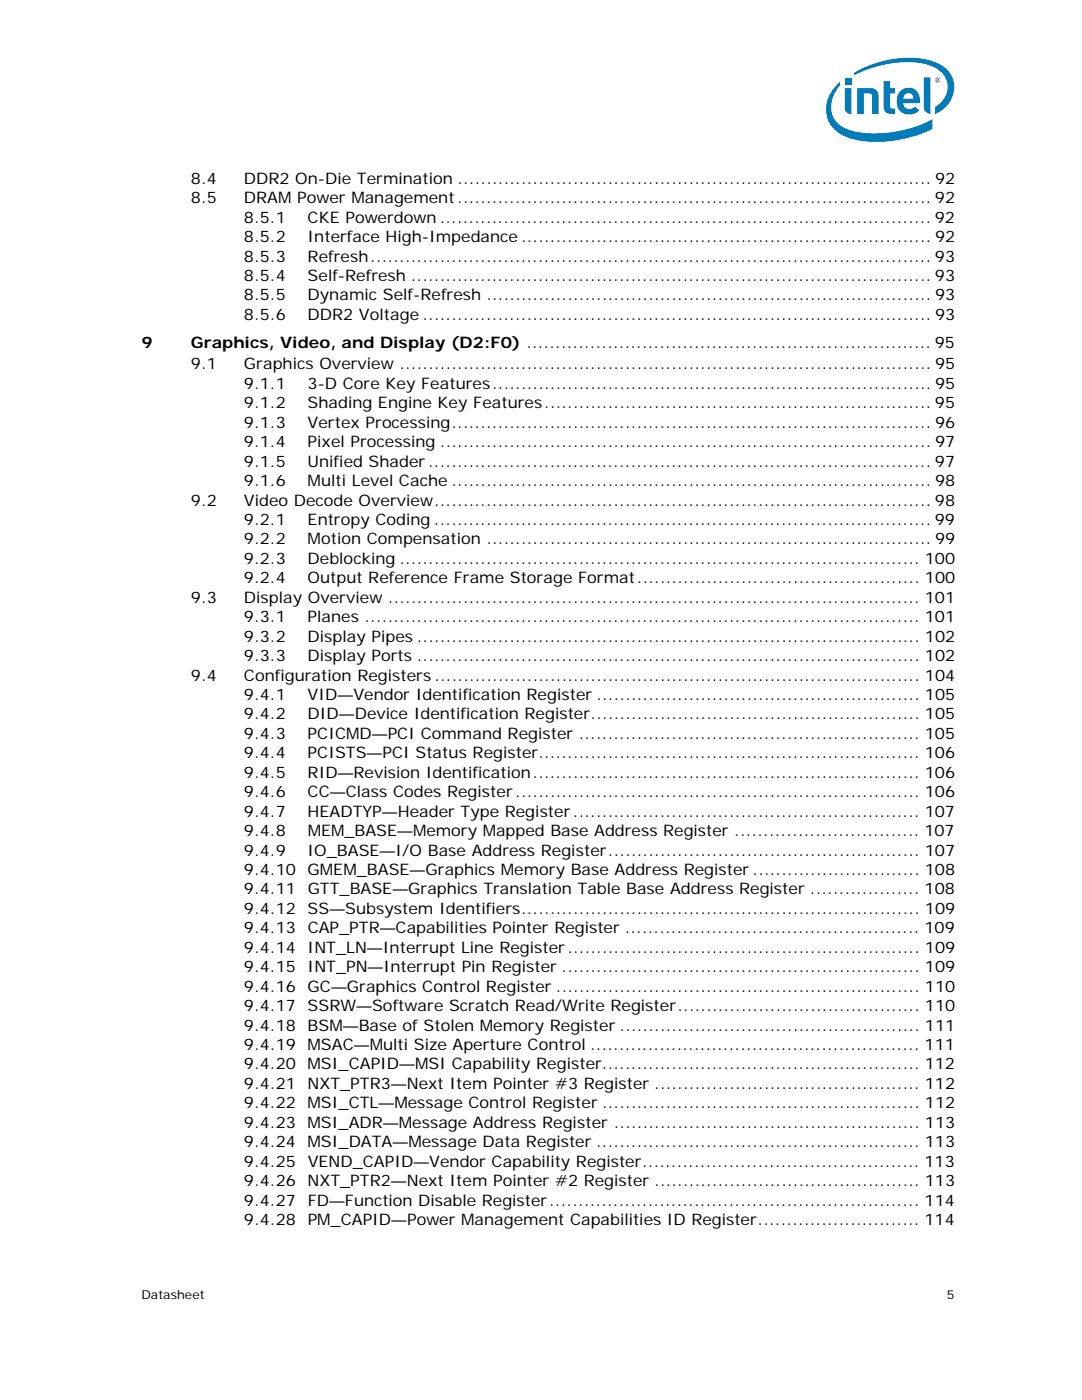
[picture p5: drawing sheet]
<svg xmlns="http://www.w3.org/2000/svg" width="216mm" height="279mm" viewBox="0 0 216 279" stroke-linecap="round" stroke-linejoin="round" font-family="sans-serif">
<defs><g id="words">
<g font-size="3.2">
<text x="38.1" y="36.7">8.4</text>
<text x="38.1" y="40.6">8.5</text>
<text x="48.7" y="36.7">DDR2 On-Die Termination .................................................................................. 92</text>
<text x="48.7" y="40.6">DRAM Power Management.................................................................................. 92</text>
<text x="48.7" y="44.5">8.5.1</text>
<text x="61.4" y="44.5">CKE Powerdown ..................................................................................... 92</text>
<text x="48.7" y="48.3">8.5.2</text>
<text x="48.7" y="52.2">8.5.3</text>
<text x="61.4" y="48.3">Interface High-Impedance ....................................................................... 92</text>
<text x="61.4" y="52.2">Refresh................................................................................................. 93</text>
<text x="48.7" y="56.1">8.5.4</text>
<text x="48.7" y="60">8.5.5</text>
<text x="61.4" y="56.1">Self-Refresh .......................................................................................... 93</text>
<text x="61.4" y="60">Dynamic Self-Refresh ............................................................................. 93</text>
<text x="48.7" y="63.9">8.5.6</text>
<text x="61.4" y="63.9">DDR2 Voltage ........................................................................................ 93</text>
<text x="28.2" y="69.5">9</text>
<text x="38.1" y="69.5">Graphics, Video, and Display (D2:F0) ...................................................................... 95</text>
<text x="38.1" y="73.7">9.1</text>
<text x="48.7" y="77.6">9.1.1</text>
<text x="48.7" y="73.7">Graphics Overview ............................................................................................ 95</text>
<text x="61.4" y="77.6">3-D Core Key Features............................................................................ 95</text>
<text x="48.7" y="81.5">9.1.2</text>
<text x="61.4" y="81.5">Shading Engine Key Features................................................................... 95</text>
<text x="48.7" y="85.4">9.1.3</text>
<text x="48.7" y="89.3">9.1.4</text>
<text x="61.4" y="85.4">Vertex Processing................................................................................... 96</text>
<text x="61.4" y="89.3">Pixel Processing ..................................................................................... 97</text>
<text x="48.7" y="93.1">9.1.5</text>
<text x="61.4" y="93.1">Unified Shader ....................................................................................... 97</text>
<text x="38.1" y="100.9">9.2</text>
<text x="48.7" y="97">9.1.6</text>
<text x="48.7" y="100.9">Video Decode Overview...................................................................................... 98</text>
<text x="61.4" y="97">Multi Level Cache ................................................................................... 98</text>
<text x="48.7" y="104.8">9.2.1</text>
<text x="61.4" y="104.8">Entropy Coding ...................................................................................... 99</text>
<text x="48.7" y="108.6">9.2.2</text>
<text x="48.7" y="112.5">9.2.3</text>
<text x="61.4" y="108.6">Motion Compensation ............................................................................. 99</text>
<text x="61.4" y="112.5">Deblocking .......................................................................................... 100</text>
<text x="48.7" y="116.4">9.2.4</text>
<text x="61.4" y="116.4">Output Reference Frame Storage Format................................................. 100</text>
<text x="38.1" y="120.3">9.3</text>
<text x="48.7" y="124.2">9.3.1</text>
<text x="48.7" y="120.3">Display Overview ............................................................................................ 101</text>
<text x="61.4" y="124.2">Planes ................................................................................................ 101</text>
<text x="48.7" y="128.1">9.3.2</text>
<text x="48.7" y="131.9">9.3.3</text>
<text x="61.4" y="128.1">Display Pipes ....................................................................................... 102</text>
<text x="61.4" y="131.9">Display Ports ....................................................................................... 102</text>
<text x="38.1" y="135.8">9.4</text>
<text x="48.7" y="135.8">Configuration Registers .................................................................................... 104</text>
<text x="48.7" y="139.7">9.4.1</text>
<text x="48.7" y="143.6">9.4.2</text>
<text x="61.4" y="139.7">VID—Vendor Identification Register ........................................................ 105</text>
<text x="61.4" y="143.6">DID—Device Identification Register......................................................... 105</text>
<text x="48.7" y="147.5">9.4.3</text>
<text x="61.4" y="147.5">PCICMD—PCI Command Register ........................................................... 105</text>
<text x="48.7" y="151.3">9.4.4</text>
<text x="48.7" y="155.2">9.4.5</text>
<text x="61.4" y="151.3">PCISTS—PCI Status Register.................................................................. 106</text>
<text x="61.4" y="155.2">RID—Revision Identification................................................................... 106</text>
<text x="48.7" y="159.1">9.4.6</text>
<text x="61.4" y="159.1">CC—Class Codes Register...................................................................... 106</text>
<text x="48.7" y="163">9.4.7</text>
<text x="48.7" y="166.9">9.4.8</text>
<text x="61.4" y="163">HEADTYP—Header Type Register............................................................ 107</text>
<text x="61.4" y="166.9">MEM_BASE—Memory Mapped Base Address Register ................................ 107</text>
<text x="48.7" y="170.8">9.4.9</text>
<text x="61.4" y="170.8">IO_BASE—I/O Base Address Register...................................................... 107</text>
<text x="48.7" y="174.6">9.4.10</text>
<text x="48.7" y="178.5">9.4.11</text>
<text x="61.4" y="174.6">GMEM_BASE—Graphics Memory Base Address Register ............................. 108</text>
<text x="61.4" y="178.5">GTT_BASE—Graphics Translation Table Base Address Register ................... 108</text>
<text x="48.7" y="182.4">9.4.12</text>
<text x="61.4" y="182.4">SS—Subsystem Identifiers..................................................................... 109</text>
<text x="48.7" y="186.3">9.4.13</text>
<text x="48.7" y="190.1">9.4.14</text>
<text x="61.4" y="190.1">INT_LN—Interrupt Line Register............................................................. 109</text>
<text x="61.4" y="186.3">CAP_PTR—Capabilities Pointer Register ................................................... 109</text>
<text x="48.7" y="194">9.4.15</text>
<text x="48.7" y="197.9">9.4.16</text>
<text x="61.4" y="197.9">GC—Graphics Control Register ............................................................... 110</text>
<text x="61.4" y="194">INT_PN—Interrupt Pin Register .............................................................. 109</text>
<text x="48.7" y="201.8">9.4.17</text>
<text x="61.4" y="201.8">SSRW—Software Scratch Read/Write Register.......................................... 110</text>
<text x="48.7" y="205.7">9.4.18</text>
<text x="48.7" y="209.6">9.4.19</text>
<text x="61.4" y="209.6">MSAC—Multi Size Aperture Control ......................................................... 111</text>
<text x="61.4" y="205.7">BSM—Base of Stolen Memory Register .................................................... 111</text>
<text x="48.7" y="213.4">9.4.20</text>
<text x="61.4" y="213.4">MSI_CAPID—MSI Capability Register....................................................... 112</text>
<text x="48.7" y="217.3">9.4.21</text>
<text x="48.7" y="221.2">9.4.22</text>
<text x="61.4" y="217.3">NXT_PTR3—Next Item Pointer #3 Register .............................................. 112</text>
<text x="61.4" y="221.2">MSI_CTL—Message Control Register ....................................................... 112</text>
<text x="48.7" y="225.1">9.4.23</text>
<text x="61.4" y="225.1">MSI_ADR—Message Address Register ..................................................... 113</text>
<text x="48.7" y="229">9.4.24</text>
<text x="48.7" y="232.8">9.4.25</text>
<text x="61.4" y="229">MSI_DATA—Message Data Register ........................................................ 113</text>
<text x="61.4" y="232.8">VEND_CAPID—Vendor Capability Register................................................ 113</text>
<text x="48.7" y="236.7">9.4.26</text>
<text x="61.4" y="236.7">NXT_PTR2—Next Item Pointer #2 Register .............................................. 113</text>
<text x="48.7" y="240.6">9.4.27</text>
<text x="48.7" y="244.5">9.4.28</text>
<text x="61.4" y="244.5">PM_CAPID—Power Management Capabilities ID Register............................ 114</text>
<text x="61.4" y="240.6">FD—Function Disable Register................................................................ 114</text>
</g>
<g font-size="2.5">
<text x="28.2" y="259.2">Datasheet</text>
<text x="188.9" y="259.2">5</text>
</g>
</g></defs>
<g fill="#007cba">
<path d="M184.3 15.4h1.4v7.3a1.3 1.3 0 0 1-1.4-1.4z"/>
<path d="M168.6 17.6h1.3v5.2a1.3 1.3 0 0 1-1.3-1.4z"/>
<path d="M168.6 15.6h1.3v1.3h-1.3z"/>
<path d="M176.3 16.2h1.3v1.4h1v1.1h-1l.1 2.8 .1 .1 .8 .1v1.1a1.81 1.81 0 0 1-2.2-1.1z"/>
<path d="M171.1 17.6h2.7a1.44 1.44 0 0 1 1.5 1.5v3.7h-1.3v-3.7l-.2-.4h-.3h-1.1v4.1h-1.3z"/>
<path d="M167 17a6.2 6.2 0 0 0-1.9 6.3 6.2 6.2 0 0 0 4.9 4.4 24.4 24.4 0 0 0 16.1-2v-1.9a23.8 23.8 0 0 1-16.3 2.3 5 5 0 0 1-3-8l.8-1.1v-.7zM170.4 14.5v.5a22.9 22.9 0 0 1 13.8-2.3 5.4 5.4 0 0 1 4.8 4 4.7 4.7 0 0 1-2.4 4.7v1.4a5.6 5.6 0 0 0 2.8-8.4 9.3 9.3 0 0 0-6.8-2.8 21.8 21.8 0 0 0-12.2 2.9z"/>
<path d="M179.8 18a2.29 2.29 0 0 1 2.6-.2 2.29 2.29 0 0 1 1.2 2.3v.5h-3.4a1.3 1.3 0 0 0 1 1.2 1.3 1.3 0 0 0 1.4-.5l.8 .7a2.61 2.61 0 0 1-3.2 .5 2.61 2.61 0 0 1-1.2-3l.2-.6zM180.5 18.9l-.3 .8h2.1a1 1 0 0 0-.6-1 1 1 0 0 0-1.2 .2z"/>
<path d="M186.6 16a.53 .53 0 0 1 1 0 .53 .53 0 0 1-1 0zM186.7 16a.44 .44 0 0 0 .8 0 .44 .44 0 0 0-.8 0zM186.9 15.7h.4v.6l-.2-.3-.2 .3zM187 15.8v.1h.2v-.1z"/>
</g>
<use href="#words"/>
</svg>
